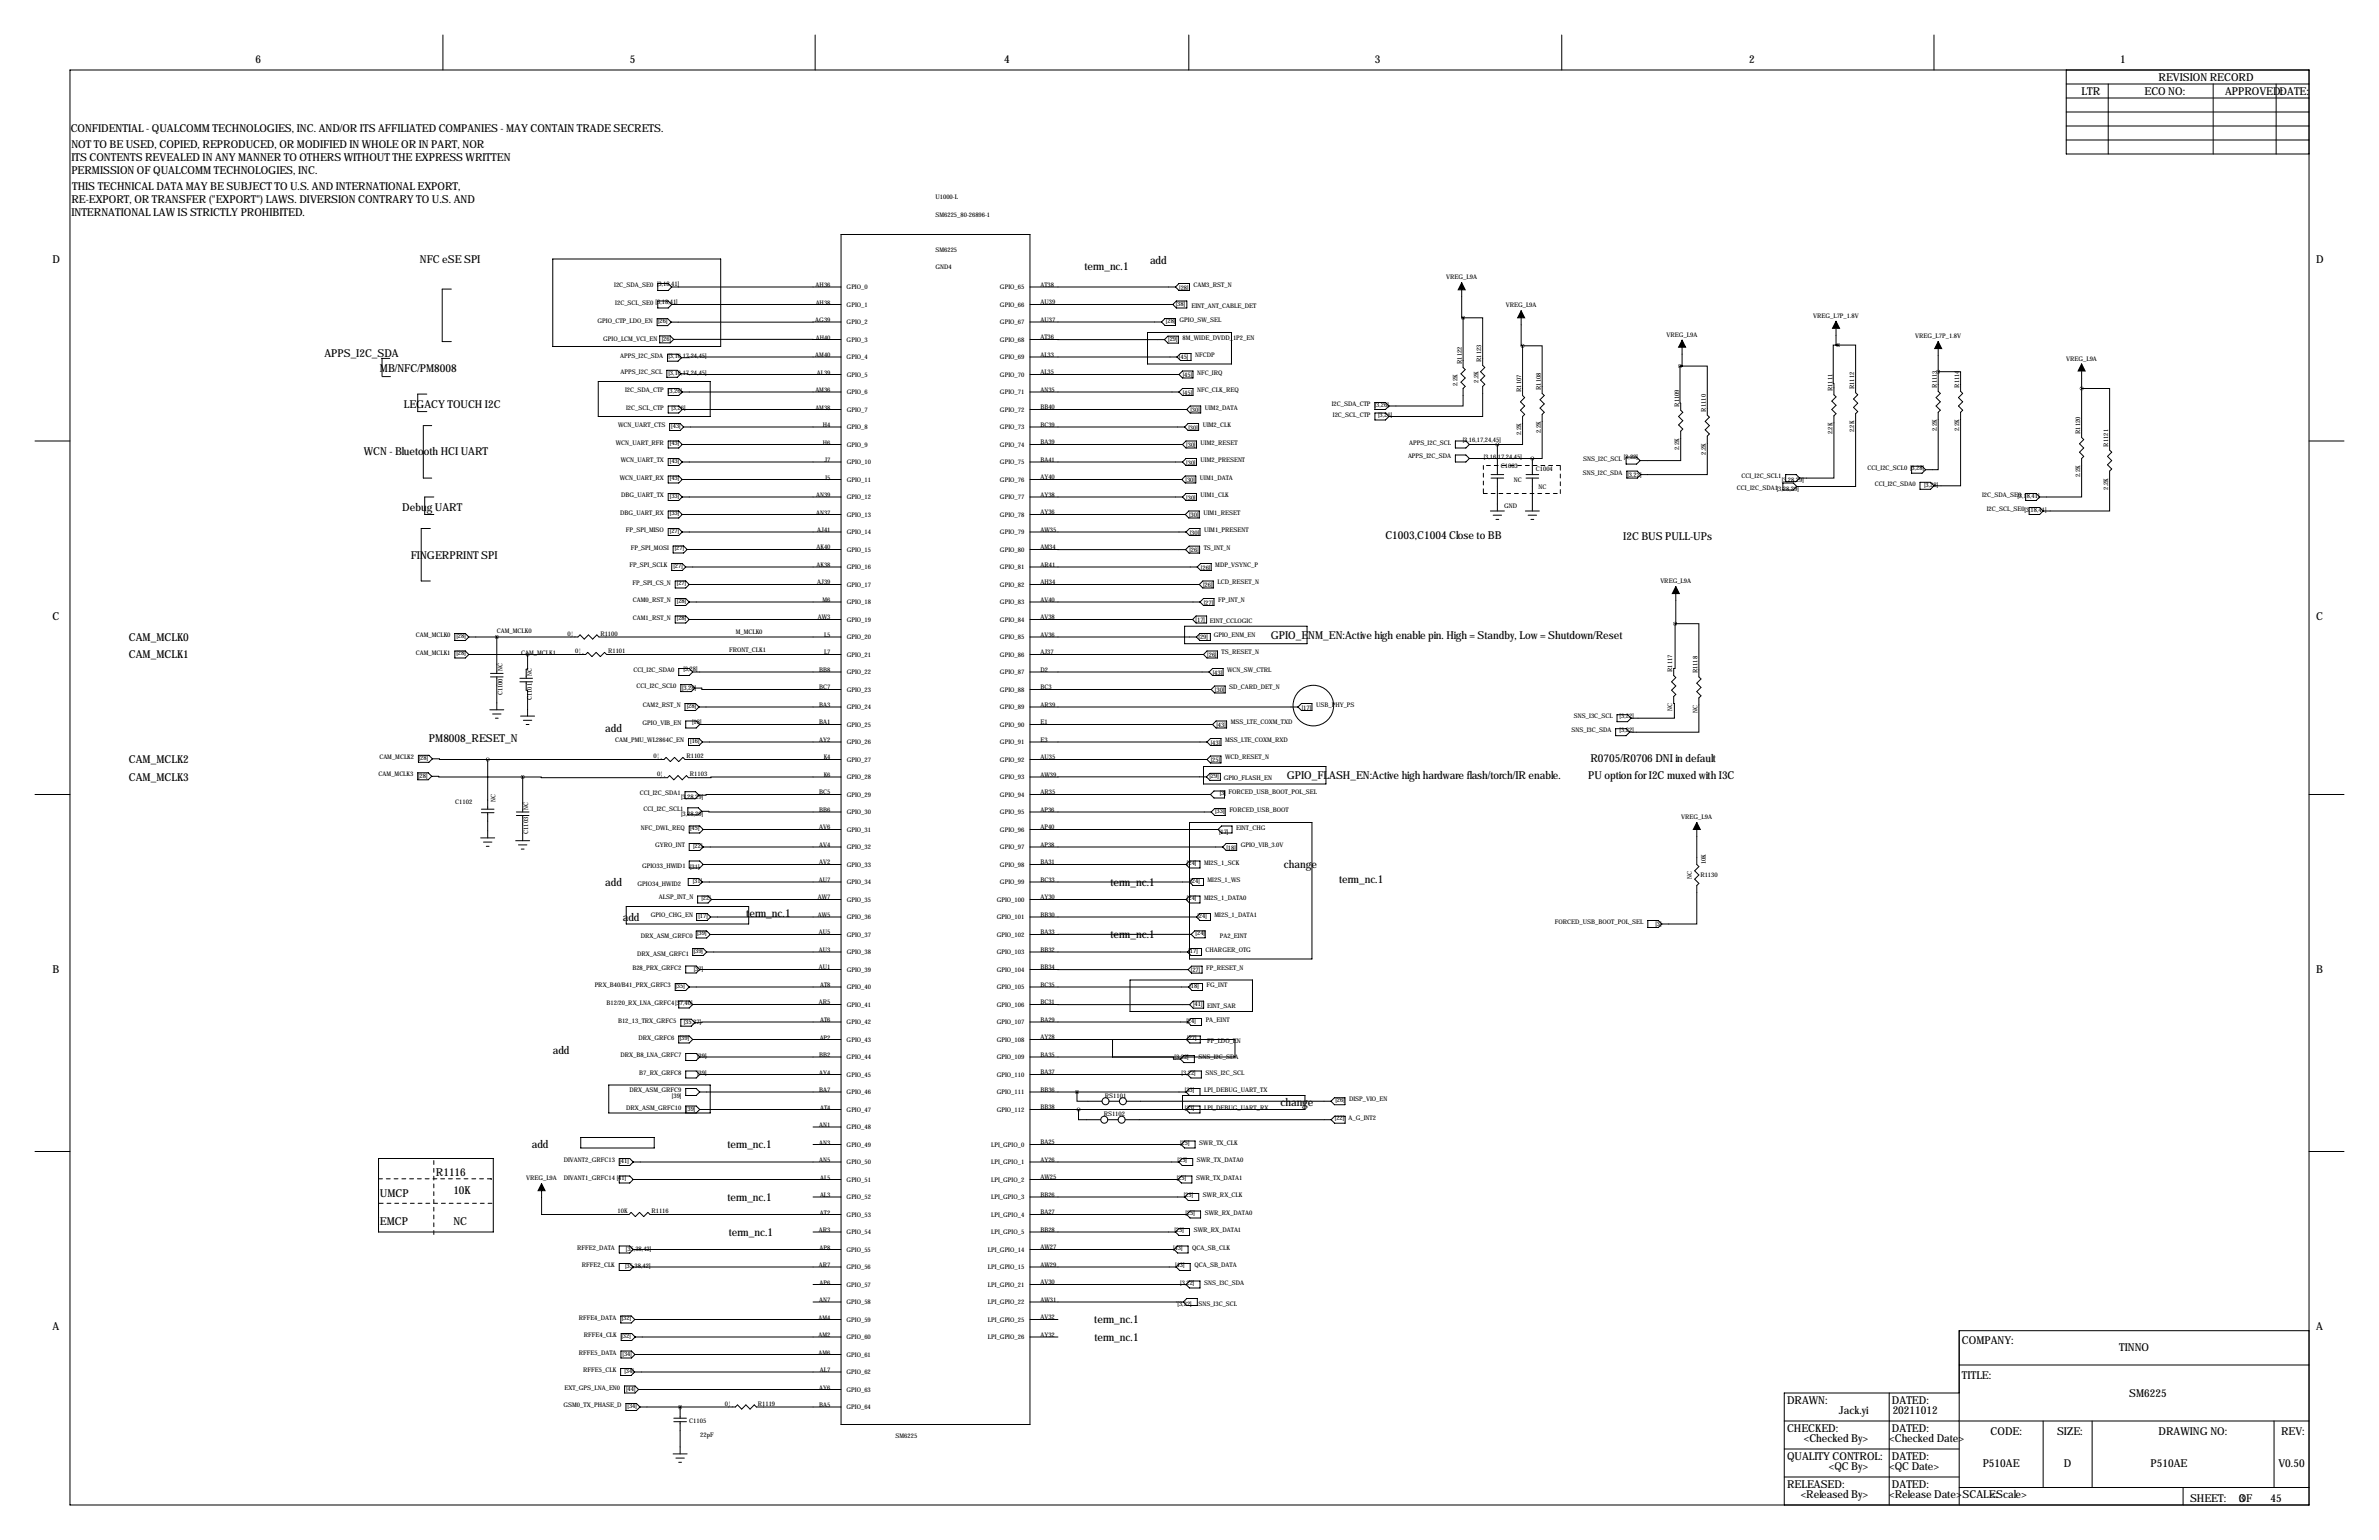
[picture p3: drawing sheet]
<svg xmlns="http://www.w3.org/2000/svg" width="864mm" height="559mm" viewBox="0 0 864 559" stroke-linecap="round" stroke-linejoin="round" font-family="sans-serif">
<defs><g id="words">
<g font-size="4">
<text x="92.7" y="22.9">6</text>
<text x="228.6" y="22.9">5</text>
<text x="364.5" y="22.9">4</text>
<text x="499.1" y="22.9">3</text>
<text x="635" y="22.9">2</text>
<text x="769.6" y="22.9">1</text>
<text x="783.6" y="29.2">REVISION RECORD</text>
<text x="755.6" y="34.3">LTR</text>
<text x="778.5" y="34.3">ECO NO:</text>
<text x="807.7" y="34.3">APPROVED:DATE:</text>
<text x="25.7" y="47.8">CONFIDENTIAL - QUALCOMM TECHNOLOGIES, INC. AND/OR ITS AFFILIATED COMPANIES - MAY CONTAIN TRADE SECRETS.</text>
<text x="25.9" y="53.8">NOT TO BE USED, COPIED, REPRODUCED, OR MODIFIED IN W</text>
<text x="134.8" y="53.8">HOLE OR IN PART, NOR</text>
<text x="25.9" y="58.4">ITS CONTENTS REVEALED IN ANY MANNER TO OTHERS W</text>
<text x="128.2" y="58.4">ITHOUT THE EXPRESS W</text>
<text x="172.4" y="58.4">RITTEN</text>
<text x="25.9" y="63">PERMISSION OF QUALCOMM TECHNOLOGIES, INC.</text>
<text x="26.2" y="69.1">THIS TECHNICAL DATA MAY BE SUBJECT TO U.S. AND INTERNATIONAL EXPORT,</text>
<text x="25.9" y="73.7">RE-EXPORT, OR TRANSFER (&quot;EXPORT&quot;) LAW</text>
<text x="104.4" y="73.7">S. DIVERSION CONTRARY TO U.S. AND</text>
<text x="25.9" y="78.2">INTERNATIONAL LAWIS STRICTLY PROHIBITED.</text>
<text x="19" y="95.3">D</text>
<text x="152.4" y="95.2">NFC eSE SPI</text>
<text x="417.5" y="95.9">add</text>
<text x="840.7" y="95.3">D</text>
<text x="393.6" y="97.9">term_nc.1</text>
<text x="117.8" y="129.6">APPS_I2C_SDA</text>
<text x="137.9" y="135.1">MB/NFC/PM8008</text>
<text x="146.6" y="148.1">LEGACY TOUCH I2C</text>
<text x="132.1" y="165.1">W</text>
<text x="135.5" y="165.1">CN - Bluetooth HCI UART</text>
<text x="146" y="185.4">Debug UART</text>
<text x="502.9" y="195.6">C1003,C1004 Close to BB</text>
<text x="589.3" y="195.8">I2C BUS PULL-UPs</text>
<text x="149.1" y="202.7">FINGERPRINT SPI</text>
<text x="19" y="224.8">C</text>
<text x="840.7" y="224.8">C</text>
<text x="46.8" y="232.5">CAM_MCLK0</text>
<text x="461.3" y="231.9">GPIO_ENM_EN:Active high enable pin. High = Standby, Low = Shutdown/Reset</text>
<text x="46.8" y="238.8">CAM_MCLK1</text>
<text x="155.7" y="269.3">PM8008_RESET_N</text>
<text x="219.7" y="265.4">add</text>
<text x="46.8" y="276.9">CAM_MCLK2</text>
<text x="577.3" y="276.4">R0705/R0706 DNI in default</text>
<text x="46.8" y="283.3">CAM_MCLK3</text>
<text x="467.1" y="282.7">GPIO_FLASH_EN:Active high hardware flash/torch/IR enable.</text>
<text x="576.6" y="282.7">PU option for I2C muxed with I3C</text>
<text x="466.1" y="315">change</text>
<text x="219.7" y="321.3">add</text>
<text x="403.1" y="321.4">term_nc.1</text>
<text x="486.1" y="320.2">term_nc.1</text>
<text x="226" y="334">add</text>
<text x="270.9" y="332.8">term_nc.1</text>
<text x="403.1" y="340.4">term_nc.1</text>
<text x="19" y="353.1">B</text>
<text x="840.7" y="353.1">B</text>
<text x="200.6" y="382.3">add</text>
<text x="464.8" y="401.3">change</text>
<text x="193" y="416.6">add</text>
<text x="264" y="416.6">term_nc.1</text>
<text x="158.2" y="426.7">R1116</text>
<text x="137.9" y="434.3">UMCP</text>
<text x="164.6" y="433.1">10K</text>
<text x="264" y="435.7">term_nc.1</text>
<text x="137.9" y="444.5">EMCP</text>
<text x="164.6" y="444.5">NC</text>
<text x="264.6" y="448.4">term_nc.1</text>
<text x="19" y="482.6">A</text>
<text x="397.3" y="480.1">term_nc.1</text>
<text x="840.7" y="482.6">A</text>
<text x="397.3" y="486.5">term_nc.1</text>
<text x="712.2" y="487.7">COMPANY:</text>
<text x="769.2" y="490.3">TINNO</text>
<text x="712.2" y="500.4">TITLE:</text>
<text x="648.7" y="509.3">DRAW</text>
<text x="660.1" y="509.3">N:</text>
<text x="686.8" y="509.3">DATED:</text>
<text x="773" y="506.8">SM6225</text>
<text x="667.5" y="513.1">Jack.yi</text>
<text x="687.1" y="513.1">20211012</text>
<text x="648.7" y="519.4">CHECKED:</text>
<text x="686.8" y="519.4">DATED:</text>
<text x="722.6" y="520.7">CODE:</text>
<text x="746.8" y="520.7">SIZE:</text>
<text x="783.6" y="520.7">DRAW</text>
<text x="794.9" y="520.7">ING NO:</text>
<text x="828" y="520.7">REV:</text>
<text x="654.8" y="523.3">&lt;Checked By&gt;</text>
<text x="685.8" y="523.3">&lt;Checked Date&gt;</text>
<text x="648.7" y="529.6">QUALITY CONTROL:</text>
<text x="663.9" y="533.5">&lt;QC By&gt;</text>
<text x="685.8" y="533.5">&lt;QC Date&gt;</text>
<text x="686.8" y="529.6">DATED:</text>
<text x="719.7" y="532.2">P510AE</text>
<text x="749.2" y="532.2">D</text>
<text x="780.7" y="532.2">P510AE</text>
<text x="827.1" y="532.2">V0.50</text>
<text x="648.7" y="539.8">RELEASED:</text>
<text x="686.8" y="539.8">DATED:</text>
<text x="653.7" y="543.6">&lt;Released By&gt;</text>
<text x="685.8" y="543.6">&lt;Release Date&gt;SCALE:</text>
<text x="722.6" y="543.6">&lt;Scale&gt;</text>
<text x="795" y="544.8">SHEET:</text>
<text x="812.7" y="544.8">OF</text>
<text x="812.8" y="544.9">3</text>
<text x="824.2" y="544.9">45</text>
</g>
<g font-size="2.3">
<text x="339.6" y="72.4">U1000-L</text>
<text x="339.6" y="78.7">SM6225_80-26896-1</text>
<text x="339.6" y="91.4">SM6225</text>
<text x="339.6" y="97.8">GND4</text>
<text x="525" y="101.4">VREG_L9A</text>
<text x="223" y="104.1">I2C_SDA_SE0 [3,18,41]</text>
<text x="296.1" y="104.1">AH36</text>
<text x="307.3" y="104.9">GPIO_0</text>
<text x="363" y="104.9">GPIO_65</text>
<text x="377.7" y="104.1">AT38</text>
<text x="428.1" y="105.2">[28]</text>
<text x="433.3" y="104.1">CAM3_RST_N</text>
<text x="223.4" y="110.5">I2C_SCL_SE0[3,18,41]</text>
<text x="296.1" y="110.5">AH38</text>
<text x="307.3" y="111.3">GPIO_1</text>
<text x="363" y="111.3">GPIO_66</text>
<text x="377.7" y="110.5">AU39</text>
<text x="426.8" y="111.1">[38]</text>
<text x="432.5" y="111.9">EINT_ANT_CABLE_DET</text>
<text x="546.6" y="111.5">VREG_L9A</text>
<text x="216.9" y="117.2">GPIO_CTP_LDO_EN</text>
<text x="238.9" y="117.2">[26]</text>
<text x="296" y="116.8">AG39</text>
<text x="307.3" y="117.6">GPIO_2</text>
<text x="363" y="117.6">GPIO_67</text>
<text x="377.7" y="116.8">AU37</text>
<text x="423.3" y="117.1">[28]</text>
<text x="428.2" y="116.8">GPIO_SW</text>
<text x="438.1" y="116.8">_SEL</text>
<text x="658.2" y="115.3">VREG_L7P_1.8V</text>
<text x="219" y="123.7">GPIO_LCM_VCI_EN</text>
<text x="240.2" y="123.8">[26]</text>
<text x="296.1" y="123.2">AH40</text>
<text x="307.3" y="124">GPIO_3</text>
<text x="363" y="124">GPIO_68</text>
<text x="377.7" y="123.2">AT36</text>
<text x="424.1" y="123.7">[29]</text>
<text x="429.3" y="123.2">8M_W</text>
<text x="435.3" y="123.2">IDE_DVDD_1P2_EN</text>
<text x="605" y="122.2">VREG_L9A</text>
<text x="695.3" y="122.7">VREG_L7P_1.8V</text>
<text x="225.1" y="129.8">APPS_I2C_SDA</text>
<text x="242.7" y="129.8">[3,16,17,24,45]</text>
<text x="296" y="129.5">AM40</text>
<text x="307.3" y="130.3">GPIO_4</text>
<text x="363" y="130.3">GPIO_69</text>
<text x="377.7" y="129.5">AL33</text>
<text x="428" y="130.4">[45]</text>
<text x="433.8" y="129.5">NFCDP</text>
<text x="537.7" y="131.3" transform="rotate(-90 537.7 131.3)">R1123</text>
<text x="750" y="130.8">VREG_L9A</text>
<text x="225.2" y="135.6">APPS_I2C_SCL</text>
<text x="242.7" y="136.2">[3,16,17,24,45]</text>
<text x="296.5" y="135.9">AL39</text>
<text x="307.4" y="136.7">GPIO_5</text>
<text x="363" y="136.7">GPIO_70</text>
<text x="377.7" y="135.9">AL35</text>
<text x="429.4" y="136.9">[45]</text>
<text x="434.6" y="135.9">NFC_IRQ</text>
<text x="530.6" y="132.1" transform="rotate(-90 530.6 132.1)">R1122</text>
<text x="226.9" y="142.3">I2C_SDA_CTP [3,26]</text>
<text x="296" y="142.2">AM36</text>
<text x="307.4" y="143">GPIO_6</text>
<text x="363" y="143">GPIO_71</text>
<text x="377.7" y="142.2">AN35</text>
<text x="429.4" y="143.3">[45]</text>
<text x="434.6" y="142.2">NFC_CLK_REQ</text>
<text x="529.1" y="140.1" transform="rotate(-90 529.1 140.1)">2.2K</text>
<text x="536.7" y="138.8" transform="rotate(-90 536.7 138.8)">2.2K</text>
<text x="552.2" y="142.2" transform="rotate(-90 552.2 142.2)">R1107</text>
<text x="559.3" y="141.5" transform="rotate(-90 559.3 141.5)">R1108</text>
<text x="665.2" y="142" transform="rotate(-90 665.2 142)">R1111</text>
<text x="673.1" y="141.2" transform="rotate(-90 673.1 141.2)">R1112</text>
<text x="703.1" y="140.7" transform="rotate(-90 703.1 140.7)">R1113</text>
<text x="711.2" y="140.7" transform="rotate(-90 711.2 140.7)">R1114</text>
<text x="227.3" y="148.6">I2C_SCL_CTP</text>
<text x="243.7" y="148.9">[3,26]</text>
<text x="296" y="148.6">AM38</text>
<text x="307.4" y="149.4">GPIO_7</text>
<text x="363" y="149.4">GPIO_72</text>
<text x="377.7" y="148.6">BB40</text>
<text x="432.2" y="149.6">[30]</text>
<text x="437.4" y="148.6">UIM2_DATA</text>
<text x="483.5" y="147.3">I2C_SDA_CTP [3,26]</text>
<text x="609.6" y="147.6" transform="rotate(-90 609.6 147.6)">R1109</text>
<text x="619.3" y="149.4" transform="rotate(-90 619.3 149.4)">R1110</text>
<text x="224.4" y="154.9">W</text>
<text x="226.4" y="154.9">CN_UART_CTS</text>
<text x="243.7" y="155.2">[43]</text>
<text x="298.7" y="154.9">H4</text>
<text x="307.4" y="155.7">GPIO_8</text>
<text x="363" y="155.7">GPIO_73</text>
<text x="377.7" y="154.9">BC39</text>
<text x="431.4" y="156">[30]</text>
<text x="436.6" y="154.9">UIM2_CLK</text>
<text x="483.8" y="151.1">I2C_SCL_CTP</text>
<text x="500.3" y="151.4">[3,26]</text>
<text x="223.5" y="161.3">W</text>
<text x="225.5" y="161.3">CN_UART_RFR</text>
<text x="243.2" y="161.6">[43]</text>
<text x="298.7" y="161.3">H6</text>
<text x="377.7" y="161.3">BA39</text>
<text x="435.8" y="161.3">UIM2_RESET</text>
<text x="511.5" y="161.3">APPS_I2C_SCL</text>
<text x="531" y="160.3">[3,16,17,24,45]</text>
<text x="552.2" y="157.9" transform="rotate(-90 552.2 157.9)">2.2K</text>
<text x="559.3" y="157.1" transform="rotate(-90 559.3 157.1)">2.2K</text>
<text x="665.2" y="157.6" transform="rotate(-90 665.2 157.6)">2.2K</text>
<text x="673.1" y="156.9" transform="rotate(-90 673.1 156.9)">2.2K</text>
<text x="703.1" y="156.4" transform="rotate(-90 703.1 156.4)">2.2K</text>
<text x="711.2" y="156.4" transform="rotate(-90 711.2 156.4)">2.2K</text>
<text x="755.1" y="157.5" transform="rotate(-90 755.1 157.5)">R1120</text>
<text x="225.3" y="167.6">W</text>
<text x="227.3" y="167.6">CN_UART_TX</text>
<text x="243.2" y="167.9">[43]</text>
<text x="299.3" y="167.6">J7</text>
<text x="307.4" y="162.1">GPIO_9</text>
<text x="363" y="162.1">GPIO_74</text>
<text x="377.7" y="167.6">BA41</text>
<text x="430.6" y="162.3">[30]</text>
<text x="435.8" y="167.6">UIM2_PRESENT</text>
<text x="511.1" y="166.4">APPS_I2C_SDA</text>
<text x="538.6" y="166.6">[3,16,17,24,45]</text>
<text x="574.7" y="167.1">SNS_I2C_SCL[3,22]</text>
<text x="609.6" y="163.2" transform="rotate(-90 609.6 163.2)">2.2K</text>
<text x="619.3" y="165" transform="rotate(-90 619.3 165)">2.2K</text>
<text x="765.3" y="162.1" transform="rotate(-90 765.3 162.1)">R1121</text>
<text x="225" y="174">W</text>
<text x="226.9" y="174">CN_UART_RX</text>
<text x="299.3" y="174">J5</text>
<text x="307.4" y="168.4">GPIO_10</text>
<text x="363" y="168.4">GPIO_75</text>
<text x="377.7" y="174">AY40</text>
<text x="430.6" y="168.7">[30]</text>
<text x="435.6" y="174">UIM1_DATA</text>
<text x="544.8" y="169.7">C1003</text>
<text x="557.5" y="170.9">C1004</text>
<text x="574.5" y="172.2">SNS_I2C_SDA</text>
<text x="590.7" y="173">[3,22]</text>
<text x="632.2" y="173.5">CCI_I2C_SCL1</text>
<text x="677.9" y="170.4">CCI_I2C_SCL0[3,28]</text>
<text x="755.1" y="173.1" transform="rotate(-90 755.1 173.1)">2.2K</text>
<text x="243.2" y="174.3">[43]</text>
<text x="307.4" y="174.8">GPIO_11</text>
<text x="363" y="174.8">GPIO_76</text>
<text x="430.4" y="175">[30]</text>
<text x="549.6" y="174.8">NC</text>
<text x="558.4" y="177.3">NC</text>
<text x="630.5" y="177.8">CCI_I2C_SDA1[3,28,29]</text>
<text x="646.8" y="175">[3,28,29]</text>
<text x="680.6" y="176.3">CCI_I2C_SDA0</text>
<text x="698.4" y="176.8">[3,28]</text>
<text x="765.3" y="177.7" transform="rotate(-90 765.3 177.7)">2.2K</text>
<text x="225.5" y="180.3">DBG_UART_TX</text>
<text x="243.2" y="180.6">[33]</text>
<text x="296.2" y="180.3">AN39</text>
<text x="307.4" y="181.1">GPIO_12</text>
<text x="363" y="181.1">GPIO_77</text>
<text x="377.7" y="180.3">AY38</text>
<text x="430.6" y="181.4">[30]</text>
<text x="435.8" y="180.3">UIM1_CLK</text>
<text x="546.1" y="184.2">GND</text>
<text x="719.5" y="180.4">I2C_SDA_SE0</text>
<text x="721.2" y="185.4">I2C_SCL_SE0[3,18,41]</text>
<text x="732.3" y="180.6">[3,18,41]</text>
<text x="225.1" y="186.7">DBG_UART_RX</text>
<text x="243.2" y="187">[33]</text>
<text x="296.2" y="186.7">AN37</text>
<text x="307.4" y="187.5">GPIO_13</text>
<text x="363" y="187.5">GPIO_78</text>
<text x="377.7" y="186.7">AY36</text>
<text x="431.6" y="187.7">[30]</text>
<text x="436.9" y="186.7">UIM1_RESET</text>
<text x="227.2" y="193">FP_SPI_MISO</text>
<text x="243.2" y="193.3">[27]</text>
<text x="296.6" y="193">AJ41</text>
<text x="307.4" y="193.8">GPIO_14</text>
<text x="363" y="193.8">GPIO_79</text>
<text x="377.7" y="193">AW</text>
<text x="381.1" y="193">35</text>
<text x="431.9" y="194.1">[30]</text>
<text x="437.1" y="193">UIM1_PRESENT</text>
<text x="229" y="199.4">FP_SPI_MOSI</text>
<text x="245" y="199.7">[27]</text>
<text x="296.4" y="199.4">AK40</text>
<text x="307.4" y="200.2">GPIO_15</text>
<text x="363" y="200.2">GPIO_80</text>
<text x="377.7" y="199.4">AM34</text>
<text x="431.7" y="200.5">[26]</text>
<text x="437" y="199.4">TS_INT_N</text>
<text x="228.5" y="205.7">FP_SPI_SCLK</text>
<text x="244.5" y="206">[27]</text>
<text x="296.4" y="205.7">AK38</text>
<text x="307.4" y="206.5">GPIO_16</text>
<text x="363" y="206.5">GPIO_81</text>
<text x="377.7" y="205.7">AR41</text>
<text x="436" y="206.8">[26]</text>
<text x="441.2" y="205.7">MDP_VSYNC_P</text>
<text x="229.6" y="212.1">FP_SPI_CS_N</text>
<text x="245.7" y="212.4">[27]</text>
<text x="296.6" y="212.1">AJ39</text>
<text x="307.4" y="212.9">GPIO_17</text>
<text x="363" y="212.9">GPIO_82</text>
<text x="377.7" y="212.1">AH34</text>
<text x="436.7" y="213.1">[26]</text>
<text x="441.9" y="212.1">LCD_RESET_N</text>
<text x="602.7" y="211.6">VREG_L9A</text>
<text x="229.7" y="218.4">CAM0_RST_N</text>
<text x="245.7" y="218.7">[28]</text>
<text x="298.6" y="218.4">M6</text>
<text x="307.4" y="219.2">GPIO_18</text>
<text x="363" y="219.2">GPIO_83</text>
<text x="377.7" y="218.4">AV40</text>
<text x="437" y="219.5">[27]</text>
<text x="442.2" y="218.4">FP_INT_N</text>
<text x="229.7" y="224.8">CAM1_RST_N</text>
<text x="245.7" y="225.1">[28]</text>
<text x="296.9" y="224.8">AW</text>
<text x="300.3" y="224.8">3</text>
<text x="307.4" y="225.6">GPIO_19</text>
<text x="363" y="225.6">GPIO_84</text>
<text x="377.7" y="224.8">AV38</text>
<text x="434" y="225.5">[17]</text>
<text x="439.2" y="226.1">EINT_CCLOGIC</text>
<text x="150.9" y="231.1">CAM_MCLK0</text>
<text x="165.7" y="231.4">[28]</text>
<text x="180.3" y="229.9">CAM_MCLK0</text>
<text x="206" y="230.6">0¦¸</text>
<text x="217.9" y="230.6">R1100</text>
<text x="267.1" y="230.1">M_MCLK0</text>
<text x="299.1" y="231.1">L5</text>
<text x="307.4" y="231.9">GPIO_20</text>
<text x="363" y="231.9">GPIO_85</text>
<text x="377.7" y="231.1">AV36</text>
<text x="435.1" y="231.9">[29]</text>
<text x="440.6" y="231.1">GPIO_ENM_EN</text>
<text x="150.9" y="237.5">CAM_MCLK1</text>
<text x="165.7" y="237.8">[28]</text>
<text x="189.2" y="237.5">CAM_MCLK1</text>
<text x="208.8" y="237">0¦¸</text>
<text x="220.7" y="237">R1101</text>
<text x="264.7" y="236.5">FRONT_CLK1</text>
<text x="299.1" y="237.5">L7</text>
<text x="307.4" y="238.3">GPIO_21</text>
<text x="363" y="238.3">GPIO_86</text>
<text x="377.7" y="237.5">AJ37</text>
<text x="438.3" y="238.5">[26]</text>
<text x="443.5" y="237.5">TS_RESET_N</text>
<text x="182.4" y="243.6" transform="rotate(-90 182.4 243.6)">NC</text>
<text x="193" y="245.4" transform="rotate(-90 193 245.4)">NC</text>
<text x="230" y="243.8">CCI_I2C_SDA0</text>
<text x="248.1" y="243.6">[3,28]</text>
<text x="297.4" y="243.8">BB8</text>
<text x="307.4" y="244.6">GPIO_22</text>
<text x="363" y="244.6">GPIO_87</text>
<text x="377.7" y="243.8">D2</text>
<text x="440.3" y="244.9">[43]</text>
<text x="445.5" y="243.8">W</text>
<text x="447.5" y="243.8">CN_SW</text>
<text x="455" y="243.8">_CTRL</text>
<text x="607.1" y="243.8" transform="rotate(-90 607.1 243.8)">R1117</text>
<text x="616.2" y="244.3" transform="rotate(-90 616.2 244.3)">R1118</text>
<text x="231.1" y="249.7">CCI_I2C_SCL0</text>
<text x="247.6" y="250.5">[3,28]</text>
<text x="297.4" y="250.2">BC7</text>
<text x="307.4" y="251">GPIO_23</text>
<text x="363" y="251">GPIO_88</text>
<text x="377.7" y="250.2">BC3</text>
<text x="441.1" y="251.2">[30]</text>
<text x="446.3" y="250.2">SD_CARD_DET_N</text>
<text x="182.4" y="252.3" transform="rotate(-90 182.4 252.3)">C1100</text>
<text x="193" y="254.1" transform="rotate(-90 193 254.1)">C1101</text>
<text x="233.3" y="256.5">CAM2_RST_N</text>
<text x="249.3" y="256.8">[28]</text>
<text x="297.4" y="256.5">BA3</text>
<text x="307.4" y="257.3">GPIO_24</text>
<text x="363" y="257.3">GPIO_89</text>
<text x="377.7" y="256.5">AR39</text>
<text x="472.5" y="257.6">[17]</text>
<text x="477.8" y="256.5">USB_PHY_PS</text>
<text x="233.3" y="262.9">GPIO_VIB_EN</text>
<text x="251.3" y="262.5">[18]</text>
<text x="297.4" y="262.9">BA1</text>
<text x="307.4" y="263.7">GPIO_25</text>
<text x="363" y="263.7">GPIO_90</text>
<text x="377.7" y="262.9">E1</text>
<text x="441.6" y="263.9">[43]</text>
<text x="446.8" y="262.9">MSS_LTE_COXM_TXD</text>
<text x="571.4" y="260.6">SNS_I3C_SCL</text>
<text x="587.9" y="260.6">[3,22]</text>
<text x="607.1" y="258.2" transform="rotate(-90 607.1 258.2)">NC</text>
<text x="616.2" y="258.7" transform="rotate(-90 616.2 258.7)">NC</text>
<text x="223.4" y="269.2">CAM_PMU_W</text>
<text x="236.9" y="269.2">L2864C_EN</text>
<text x="250.6" y="269.5">[16]</text>
<text x="297.4" y="269.2">AY2</text>
<text x="377.7" y="269.2">E3</text>
<text x="444.7" y="269.2">MSS_LTE_COXM_RXD</text>
<text x="570.5" y="265.7">SNS_I3C_SDA</text>
<text x="587.9" y="265.7">[3,22]</text>
<text x="137.7" y="275.3">CAM_MCLK2</text>
<text x="152" y="275.9">[28]</text>
<text x="237.2" y="275.1">0¦¸</text>
<text x="249.2" y="275.1">R1102</text>
<text x="299" y="275.6">K4</text>
<text x="307.4" y="270">GPIO_26</text>
<text x="363" y="270">GPIO_91</text>
<text x="377.7" y="275.6">AU35</text>
<text x="439.5" y="270.3">[43]</text>
<text x="444.7" y="275.6">W</text>
<text x="446.7" y="275.6">CD_RESET_N</text>
<text x="137.5" y="281.7">CAM_MCLK3</text>
<text x="238.5" y="281.7">0¦¸</text>
<text x="250.4" y="281.7">R1103</text>
<text x="299" y="281.9">K6</text>
<text x="307.4" y="276.4">GPIO_27</text>
<text x="363" y="276.4">GPIO_92</text>
<text x="377.7" y="281.9">AW</text>
<text x="381.1" y="281.9">39</text>
<text x="439.5" y="276.6">[25]</text>
<text x="151.8" y="282.2">[28]</text>
<text x="307.4" y="282.7">GPIO_28</text>
<text x="363" y="282.7">GPIO_93</text>
<text x="439" y="282.5">[29]</text>
<text x="444.3" y="283.2">GPIO_FLASH_EN</text>
<text x="165.3" y="291.6">C1102</text>
<text x="179.8" y="290.8" transform="rotate(-90 179.8 290.8)">NC</text>
<text x="191.8" y="293.9" transform="rotate(-90 191.8 293.9)">NC</text>
<text x="232.2" y="288.5">CCI_I2C_SDA1</text>
<text x="247.2" y="289.8">[3,28,29]</text>
<text x="297.4" y="288.3">BC5</text>
<text x="307.4" y="289.1">GPIO_29</text>
<text x="363" y="289.1">GPIO_94</text>
<text x="377.7" y="288.3">AR35</text>
<text x="442.8" y="288.6">[3]</text>
<text x="446" y="288.3">FORCED_USB_BOOT_POL_SEL</text>
<text x="233.7" y="294.4">CCI_I2C_SCL1</text>
<text x="247.2" y="296.2">[3,28,29]</text>
<text x="297.4" y="294.6">BB6</text>
<text x="307.4" y="295.4">GPIO_30</text>
<text x="363" y="295.4">GPIO_95</text>
<text x="377.7" y="294.6">AP36</text>
<text x="441.1" y="294.9">[33]</text>
<text x="446.3" y="294.6">FORCED_USB_BOOT</text>
<text x="610.3" y="297.2">VREG_L9A</text>
<text x="191.8" y="302.6" transform="rotate(-90 191.8 302.6)">C1103</text>
<text x="232.7" y="301">NFC_DW</text>
<text x="241.6" y="301">L_REQ</text>
<text x="250.5" y="301.3">[45]</text>
<text x="297.4" y="301">AV6</text>
<text x="307.4" y="301.8">GPIO_31</text>
<text x="363" y="301.8">GPIO_96</text>
<text x="377.7" y="301">AP40</text>
<text x="442.5" y="302.5">[17]</text>
<text x="448.7" y="301">EINT_CHG</text>
<text x="237.8" y="307.3">GYRO_INT</text>
<text x="251.6" y="307.6">[22]</text>
<text x="297.4" y="307.3">AV4</text>
<text x="307.4" y="308.1">GPIO_32</text>
<text x="363" y="308.1">GPIO_97</text>
<text x="377.7" y="307.3">AP38</text>
<text x="445.2" y="308.4">[18]</text>
<text x="450.4" y="307.3">GPIO_VIB_3.0V</text>
<text x="233.1" y="315">GPIO33_HW</text>
<text x="245.5" y="315">ID1 [31]</text>
<text x="297.4" y="313.7">AV2</text>
<text x="307.4" y="314.5">GPIO_33</text>
<text x="363" y="314.5">GPIO_98</text>
<text x="377.7" y="313.7">BA31</text>
<text x="430.9" y="314">[24]</text>
<text x="437.1" y="313.7">MI2S_1_SCK</text>
<text x="619.3" y="313.6" transform="rotate(-90 619.3 313.6)">10K</text>
<text x="231.4" y="321.3">GPIO34_HW</text>
<text x="243.8" y="321.3">ID2</text>
<text x="251.5" y="320.3">[31]</text>
<text x="297.3" y="320">AU7</text>
<text x="307.4" y="320.8">GPIO_34</text>
<text x="363" y="320.8">GPIO_99</text>
<text x="377.7" y="320">BC33</text>
<text x="432.2" y="320.3">[24]</text>
<text x="438.4" y="320.1">MI2S_1_W</text>
<text x="448.9" y="320.1">S</text>
<text x="614.2" y="319" transform="rotate(-90 614.2 319)">NC</text>
<text x="617.2" y="318.3">R1130</text>
<text x="239.2" y="326.4">ALSP_INT_N</text>
<text x="254.6" y="326.7">[22]</text>
<text x="296.9" y="326.4">AW</text>
<text x="300.3" y="326.4">7</text>
<text x="307.4" y="327.2">GPIO_35</text>
<text x="361.8" y="327.2">GPIO_100</text>
<text x="377.7" y="326.4">AY30</text>
<text x="430.9" y="326.7">[24]</text>
<text x="437.1" y="326.4">MI2S_1_DATA0</text>
<text x="236.3" y="332.7">GPIO_CHG_EN</text>
<text x="253.5" y="333.3">[17]</text>
<text x="296.9" y="332.7">AW</text>
<text x="300.3" y="332.7">5</text>
<text x="307.4" y="333.5">GPIO_36</text>
<text x="361.8" y="333.5">GPIO_101</text>
<text x="377.7" y="332.7">BB30</text>
<text x="434.7" y="333">[24]</text>
<text x="440.9" y="332.8">MI2S_1_DATA1</text>
<text x="564.5" y="335.3">FORCED_USB_BOOT_POL_SEL</text>
<text x="232.6" y="340.4">DRX_ASM_GRFC0</text>
<text x="253.1" y="339.4">[39]</text>
<text x="297.3" y="339.1">AU5</text>
<text x="307.4" y="339.9">GPIO_37</text>
<text x="361.8" y="339.9">GPIO_102</text>
<text x="377.7" y="339.1">BA33</text>
<text x="434" y="339.3">[24]</text>
<text x="442.8" y="340.3">PA2_EINT</text>
<text x="601" y="336.1">[3]</text>
<text x="231.3" y="346.7">DRX_ASM_GRFC1</text>
<text x="251.8" y="345.7">[39]</text>
<text x="297.3" y="345.4">AU3</text>
<text x="307.4" y="346.2">GPIO_38</text>
<text x="361.8" y="346.2">GPIO_103</text>
<text x="377.7" y="345.4">BB32</text>
<text x="431.4" y="345.7">[17]</text>
<text x="437.7" y="345.4">CHARGER_OTG</text>
<text x="229.6" y="351.8">B28_PRX_GRFC2</text>
<text x="251.9" y="352.3">[37]</text>
<text x="297.3" y="351.8">AU1</text>
<text x="307.4" y="352.6">GPIO_39</text>
<text x="361.8" y="352.6">GPIO_104</text>
<text x="377.7" y="351.8">BB34</text>
<text x="432.3" y="352.6">[27]</text>
<text x="437.9" y="351.8">FP_RESET_N</text>
<text x="215.9" y="358.1">PRX_B40/B41_PRX_GRFC3</text>
<text x="245.2" y="358.7">[35]</text>
<text x="297.7" y="358.1">AT8</text>
<text x="307.3" y="358.9">GPIO_40</text>
<text x="361.8" y="358.9">GPIO_105</text>
<text x="377.7" y="358.1">BC35</text>
<text x="431.8" y="358.4">[18]</text>
<text x="438" y="358.1">FG_INT</text>
<text x="220.2" y="364.5">B12/20_RX_LNA_GRFC4[37,40]</text>
<text x="297.3" y="364.5">AR5</text>
<text x="307.3" y="365.3">GPIO_41</text>
<text x="361.8" y="365.3">GPIO_106</text>
<text x="377.7" y="364.5">BC31</text>
<text x="433.1" y="365.1">[41]</text>
<text x="438.2" y="365.8">EINT_SAR</text>
<text x="224.4" y="371.1">B12_13_TRX_GRFC5</text>
<text x="248.2" y="371.4">[35,37]</text>
<text x="297.7" y="370.8">AT6</text>
<text x="307.3" y="371.6">GPIO_42</text>
<text x="361.8" y="371.6">GPIO_107</text>
<text x="377.7" y="370.8">BA29</text>
<text x="430.7" y="371.1">[24]</text>
<text x="437.7" y="370.8">PA_EINT</text>
<text x="231.8" y="377.2">DRX_GRFC6</text>
<text x="246.7" y="377.5">[39]</text>
<text x="297.5" y="377.2">AP2</text>
<text x="307.3" y="378">GPIO_43</text>
<text x="361.8" y="378">GPIO_108</text>
<text x="377.7" y="377.2">AY28</text>
<text x="431" y="377.5">[27]</text>
<text x="225.2" y="383.5">DRX_B8_LNA_GRFC7</text>
<text x="253.1" y="383.8">[39]</text>
<text x="297.4" y="383.5">BB2</text>
<text x="377.7" y="383.5">BA35</text>
<text x="438.2" y="378.5">FP_LDO_EN</text>
<text x="232.1" y="389.9">B7_RX_GRFC8</text>
<text x="297.4" y="389.9">AY4</text>
<text x="307.3" y="384.3">GPIO_44</text>
<text x="361.8" y="384.3">GPIO_109</text>
<text x="377.7" y="389.9">BA37</text>
<text x="426.4" y="384.3">[3,22]</text>
<text x="428.9" y="389.9">[3,22]</text>
<text x="435.1" y="384.3">SNS_I2C_SDA</text>
<text x="437.6" y="389.9">SNS_I2C_SCL</text>
<text x="253.1" y="390.2">[39]</text>
<text x="307.3" y="390.7">GPIO_45</text>
<text x="361.8" y="390.7">GPIO_110</text>
<text x="228.5" y="396.2">DRX_ASM_GRFC9</text>
<text x="243.9" y="398.3">[39]</text>
<text x="297.4" y="396.2">BA7</text>
<text x="307.3" y="397">GPIO_46</text>
<text x="361.8" y="397">GPIO_111</text>
<text x="377.7" y="396.2">BB36</text>
<text x="401.1" y="398.3">RS1101</text>
<text x="430.1" y="396.3">[33]</text>
<text x="437.1" y="396.2">LPI_DEBUG_UART_TX</text>
<text x="484.8" y="399.9">[26]</text>
<text x="489.7" y="399.6">DISP_VIO_EN</text>
<text x="227.3" y="402.6">DRX_ASM_GRFC10</text>
<text x="249" y="403.1">[39]</text>
<text x="297.7" y="402.6">AT4</text>
<text x="307.3" y="403.4">GPIO_47</text>
<text x="361.8" y="403.4">GPIO_112</text>
<text x="377.7" y="402.6">BB38</text>
<text x="400.7" y="405">RS1102</text>
<text x="430.1" y="402.6">[33]</text>
<text x="437.1" y="402.6">LPI_DEBUG_UART_RX</text>
<text x="484.6" y="406.6">[22]</text>
<text x="489.5" y="406.3">A_G_INT2</text>
<text x="297.4" y="408.9">AN1</text>
<text x="307.3" y="409.7">GPIO_48</text>
<text x="297.4" y="415.3">AN3</text>
<text x="307.3" y="416.1">GPIO_49</text>
<text x="359.8" y="416.1">LPI_GPIO_0</text>
<text x="377.7" y="415.3">BA25</text>
<text x="428.4" y="415.3">[25]</text>
<text x="435.3" y="415.3">SW</text>
<text x="438.8" y="415.3">R_TX_CLK</text>
<text x="204.6" y="421.6">DIVANT2_GRFC13</text>
<text x="224.9" y="422.2">[41]</text>
<text x="297.4" y="421.6">AN5</text>
<text x="307.3" y="422.4">GPIO_50</text>
<text x="359.8" y="422.4">LPI_GPIO_1</text>
<text x="377.7" y="421.6">AY26</text>
<text x="427.5" y="421.7">[25]</text>
<text x="434.5" y="421.6">SW</text>
<text x="437.9" y="421.6">R_TX_DATA0</text>
<text x="191" y="428.3">VREG_L9A</text>
<text x="204.6" y="428">DIVANT1_GRFC14[41]</text>
<text x="297.7" y="428">AL5</text>
<text x="307.3" y="428.8">GPIO_51</text>
<text x="359.8" y="428.8">LPI_GPIO_2</text>
<text x="377.7" y="428">AW</text>
<text x="381.1" y="428">25</text>
<text x="427.2" y="428">[25]</text>
<text x="434.2" y="428">SW</text>
<text x="437.6" y="428">R_TX_DATA1</text>
<text x="297.7" y="434.3">AL3</text>
<text x="307.3" y="435.1">GPIO_52</text>
<text x="359.8" y="435.1">LPI_GPIO_3</text>
<text x="377.7" y="434.3">BB26</text>
<text x="429.7" y="434.4">[25]</text>
<text x="436.7" y="434.3">SW</text>
<text x="440.1" y="434.3">R_RX_CLK</text>
<text x="224.1" y="440.2">10K</text>
<text x="236.5" y="440.2">R1116</text>
<text x="297.7" y="440.7">AT2</text>
<text x="307.3" y="441.5">GPIO_53</text>
<text x="359.8" y="441.5">LPI_GPIO_4</text>
<text x="377.7" y="440.7">BA27</text>
<text x="430.4" y="440.7">[25]</text>
<text x="437.3" y="440.7">SW</text>
<text x="440.8" y="440.7">R_RX_DATA0</text>
<text x="297.3" y="447">AR3</text>
<text x="307.3" y="447.8">GPIO_54</text>
<text x="359.8" y="447.8">LPI_GPIO_5</text>
<text x="377.7" y="447">BB28</text>
<text x="426.3" y="447.1">[25]</text>
<text x="433.3" y="447">SW</text>
<text x="436.8" y="447">R_RX_DATA1</text>
<text x="209.5" y="453.4">RFFE2_DATA</text>
<text x="227.2" y="453.9">[35,38,42]</text>
<text x="297.5" y="453.4">AP8</text>
<text x="307.3" y="454.2">GPIO_55</text>
<text x="358.7" y="454.2">LPI_GPIO_14</text>
<text x="377.7" y="453.4">AW</text>
<text x="381.1" y="453.4">27</text>
<text x="425.8" y="453.4">[43]</text>
<text x="432.8" y="453.4">QCA_SB_CLK</text>
<text x="211.2" y="459.7">RFFE2_CLK</text>
<text x="227" y="460.3">[35,38,42]</text>
<text x="297.3" y="459.7">AR7</text>
<text x="307.3" y="460.5">GPIO_56</text>
<text x="358.7" y="460.5">LPI_GPIO_15</text>
<text x="377.7" y="459.7">AW</text>
<text x="381.1" y="459.7">29</text>
<text x="426.6" y="459.8">[43]</text>
<text x="433.6" y="459.7">QCA_SB_DATA</text>
<text x="297.5" y="466.1">AP6</text>
<text x="307.3" y="466.9">GPIO_57</text>
<text x="358.7" y="466.9">LPI_GPIO_21</text>
<text x="377.7" y="466.1">AV30</text>
<text x="428.4" y="466.1">[3,22]</text>
<text x="437.1" y="466.1">SNS_I3C_SDA</text>
<text x="297.4" y="472.4">AN7</text>
<text x="307.3" y="473.2">GPIO_58</text>
<text x="358.7" y="473.2">LPI_GPIO_22</text>
<text x="377.7" y="472.4">AW</text>
<text x="381.1" y="472.4">31</text>
<text x="427.5" y="474">[3,22]</text>
<text x="435" y="473.7">SNS_I3C_SCL</text>
<text x="210.1" y="478.8">RFFE4_DATA</text>
<text x="225.7" y="479.1">[32]</text>
<text x="297.1" y="478.8">AM4</text>
<text x="307.3" y="479.6">GPIO_59</text>
<text x="358.7" y="479.6">LPI_GPIO_25</text>
<text x="377.7" y="478.8">AV32</text>
<text x="211.9" y="485.1">RFFE4_CLK</text>
<text x="225.6" y="485.7">[32]</text>
<text x="297.1" y="485.1">AM2</text>
<text x="307.3" y="485.9">GPIO_60</text>
<text x="358.7" y="485.9">LPI_GPIO_26</text>
<text x="377.7" y="485.1">AY32</text>
<text x="210.1" y="491.5">RFFE5_DATA</text>
<text x="297.1" y="491.5">AM6</text>
<text x="211.7" y="497.8">RFFE5_CLK</text>
<text x="226" y="492">[34]</text>
<text x="297.7" y="497.8">AL7</text>
<text x="307.3" y="492.3">GPIO_61</text>
<text x="226.7" y="498.4">[34]</text>
<text x="307.3" y="498.6">GPIO_62</text>
<text x="204.9" y="504.2">EXT_GPS_LNA_EN0</text>
<text x="227.3" y="504.7">[44]</text>
<text x="297.4" y="504.2">AY6</text>
<text x="307.3" y="505">GPIO_63</text>
<text x="204.6" y="510.5">GSM0_TX_PHASE_D</text>
<text x="227.8" y="511.1">[34]</text>
<text x="263.2" y="510">0¦¸</text>
<text x="275.1" y="510">R1119</text>
<text x="297.4" y="510.5">BA5</text>
<text x="307.3" y="511.3">GPIO_64</text>
<text x="250.2" y="516.4">C1105</text>
<text x="254.2" y="521.5">22pF</text>
<text x="325.1" y="522">SM6225</text>
</g>
</g></defs>
<g fill="none" stroke="#000" stroke-width=".36">
<path d="M160.8 12.7v12.7M295.9 12.7v12.7M431.5 12.7v12.7M566.9 12.7v12.7M702.1 12.7v12.7M25.4 25.4h812.8v520.7h-812.8zM750.1 35.6h88.1M750.1 30.5h88.1M750.1 25.4v30.5h88.1M765.3 30.5v25.4M803.4 30.5v25.4M826.3 30.5v25.4"/>
<path d="M750.1 50.8h88.1M750.1 45.7h88.1M750.1 40.6h88.1M200.7 94h60.9v31.7h-60.9zM305.3 85.1h68.6v431.8h-68.6zM163.8 104.9h-3.3v19.1h3.3M238.6 115.6h3.8l1.2 1.3-1.2 1.3h-3.8zM238.8 102.9h3.8l1.2 1.2-1.2 1.3h-3.8zM238.8 109.2h3.8l1.2 1.3-1.2 1.3h-3.8zM243.8 104.1h61.5M243.8 110.5h61.5M305.3 116.8l-61.7 .1"/>
<path d="M373.9 104.1h52.8M373.9 110.5h51.9M373.9 116.8h47.7M421.6 116.8l1.3-1.2h3.8v2.5h-3.8zM425.8 110.5l1.2-1.3h3.8v2.6h-3.8zM426.7 104.1l1.3-1.2h3.8v2.5h-3.8zM530.6 102.6v12.7h.5M531.1 115.3h7.1v17.3l.8 .7-1.5 1.6 1.5 1.5-1.5 1.5 1.5 1.5-.8 .8v10.9h-34M531.1 115.3v18l.8 .8-1.5 1.5 1.5 1.6-1.5 1.5 1.5 1.5-.8 .8v6.3h-26.9M552.2 112.8v12.7h.5M666.5 116.6v8.6h.8M138.4 130h3.1"/>
<path d="M138.7 130v6.4M138.7 136.7h3M217.2 138.4h40.6v12.7h-40.6zM239.5 121.9h3.8l1.3 1.2-1.3 1.3h-3.8zM242.1 134.4h3.8l1.2 1.2-1.2 1.3h-3.8zM242.3 128.5h3.8l1.3 1.3-1.3 1.3h-3.8zM244.6 123.1l60.7 .1M247.1 135.6h2.6v.3h55.6M305.3 129.5h-55.4v.3h-2.5M373.9 123.2h48.8M373.9 129.5h53.4M373.9 135.9h54.1"/>
<path d="M416.6 120.6h30.4v11.5h-30.4zM422.7 123.2l1.3-1.2h3.8v2.5h-3.8zM427.3 129.5l1.2-1.2h3.9v2.5h-3.9zM428 135.9l1.3-1.3h3.8v2.6h-3.8zM552.7 125.5h7.1v17.2l.8 .8-1.5 1.5 1.5 1.6-1.5 1.5 1.5 1.5-.8 .8v16h-3.5M552.7 125.5v18l.8 .8-1.6 1.5 1.6 1.5-1.6 1.5 1.6 1.6-.8 .7v10.2h-9.1M609.9 132.8h9.9v17.8l.7 .8-1.5 1.5 1.5 1.5-1.5 1.6 1.5 1.5-.7 .7v14h-24.2M609.9 132.8v13.5h.2v2.5l.8 .8-1.6 1.5 1.6 1.6-1.6 1.5 1.6 1.5-.8 .8v10.6h-14.7M610.6 123.4v9.4h-.7M667.3 125.2h-1.8v14h.2v4.1l.8 .7-1.5 1.5 1.5 1.6-1.5 1.5 1.5 1.5-.8 .8v22.6h-12.4M667.3 125.2h6.3v17.3l.8 .8-1.6 1.5 1.6 1.5-1.6 1.5 1.6 1.6-.8 .7v26.4h-21.3M703.6 134.9h8.1v7.1l.8 .7-1.6 1.6 1.6 1.5-1.6 1.5 1.6 1.5-.8 .8v26.7h-9.6"/>
<path d="M703.6 124v18l.7 .7-1.5 1.6 1.5 1.5-1.5 1.5 1.5 1.5-.7 .8v20.8h-4.6M755.6 132.1v26.7l.8 .7-1.5 1.5 1.5 1.6-1.5 1.5 1.5 1.5-.8 .8v13.9h-15.2M154.9 143h-3.3v6.4h3.3M156.7 154.4h-3v19.1h3M242.6 141h3.8l1.3 1.2-1.3 1.3h-3.8zM242.6 147.3h3.8l1.3 1.3-1.3 1.3h-3.8zM243.1 153.7h3.8l1.3 1.2-1.3 1.3h-3.8zM247.7 142.2h57.6M247.7 148.6h57.6M248.2 154.9h57.1M373.9 142.2h54.1M373.9 148.6h56.9"/>
<path d="M373.9 154.9h56.1M428 142.2l1.3-1.2h3.8v2.5h-3.8zM430 154.9l1.3-1.2h3.8v2.5h-3.8zM430.8 148.6l1.3-1.3h3.8v2.6h-3.8zM499.1 146h3.8l1.3 1.3-1.3 1.3h-3.8zM499.1 149.9h3.8l1.3 1.2-1.3 1.3h-3.8zM755.6 141h10.2v22.3l.8 .8-1.6 1.5 1.6 1.5-1.6 1.6 1.6 1.5-.8 .7v14.5h-24.1M12.7 160h12.7M242.6 160h3.8l1.3 1.3-1.3 1.3h-3.8zM242.6 166.4h3.8l1.3 1.2-1.3 1.3h-3.8zM242.6 172.7h3.8l1.3 1.3-1.3 1.3h-3.8zM242.6 179.1h3.8l1.3 1.2-1.3 1.3h-3.8z"/>
<path d="M247.7 161.3h57.6M247.7 167.6h57.6M247.7 174h57.6M373.9 161.3h55.4M373.9 167.6h55.4M373.9 174h55.1M429 174l1.3-1.3h3.8v2.6h-3.8zM429.3 161.3l1.2-1.3h3.8v2.6h-3.8zM429.3 167.6l1.2-1.2h3.8v2.5h-3.8zM528.3 160h3.8l1.3 1.3-1.3 1.3h-3.8zM528.3 165.1h3.8l1.3 1.3-1.3 1.2h-3.8zM533.4 161.3h10.2"/>
<path d="M533.4 166.4h22.9M541.3 173.5h4.5M541.3 172.2h4.5M543.6 161.3v10.9M543.6 173.5v11.9M554 173.5h4.5M554 172.2h4.5M556.3 166.4v5.8M556.3 173.5v11.9M590.3 165.9h3.8l1.3 1.2-1.3 1.3h-3.8zM590.5 170.9h3.9l1.2 1.3-1.2 1.3h-3.9zM647.2 175.3h3.8l1.3 1.2-1.3 1.3h-3.8z"/>
<path d="M648.2 172.2h3.8l1.3 1.3-1.3 1.3h-3.8zM693.9 169.2h3.8l1.3 1.2-1.3 1.3h-3.8zM697 175h3.8l1.3 1.3-1.3 1.2h-3.8zM735.3 179.1h3.8l1.3 1.2-1.3 1.3h-3.8zM838.2 160h12.7M156.2 191.8h-3.3v19h3.3M157.5 180.3h-3.3v6.4h3.3M242.6 191.8h3.8l1.3 1.2-1.3 1.3h-3.8zM242.6 185.4h3.8l1.3 1.3-1.3 1.3h-3.8zM244.3 198.1h3.9l1.2 1.3-1.2 1.3h-3.9zM247.7 180.3h57.6M247.7 186.7h57.6"/>
<path d="M247.7 193h57.6M249.4 199.4h55.9M373.9 199.4h56.5M373.9 180.3h55.4M373.9 186.7h56.4M373.9 193h56.6M429.3 180.3l1.2-1.2h3.8v2.5h-3.8zM430.3 186.7l1.2-1.3h3.9v2.6h-3.9zM430.4 199.4l1.2-1.2h3.9v2.5h-3.9zM430.5 193l1.3-1.2h3.8v2.5h-3.8zM541 185.4h5.1M542 186.9h3.1"/>
<path d="M543.1 188.5h1M553.7 185.4h5.1M554.7 186.9h3.1M555.8 188.5h1M736.6 184.1h3.8l1.3 1.3-1.3 1.3h-3.8zM243.8 204.5h3.8l1.3 1.2-1.3 1.3h-3.8zM245.1 210.8h3.8l1.3 1.3-1.3 1.3h-3.8zM245.1 217.2h3.8l1.3 1.2-1.3 1.3h-3.8zM248.9 205.7h56.4M250.2 212.1h55.1M250.2 218.4h55.1M373.9 205.7h60.7"/>
<path d="M373.9 212.1h61.5M373.9 218.4h61.7M434.6 205.7l1.3-1.2h3.8v2.5h-3.8zM435.4 212.1l1.2-1.3h3.8v2.6h-3.8zM435.6 218.4l1.3-1.2h3.8v2.5h-3.8zM608.3 212.9v13.4h-.2M165.1 229.9h3.8l1.3 1.2-1.3 1.3h-3.8zM165.1 236.2h3.8l1.3 1.3-1.3 1.3h-3.8zM170.2 231.1h39.6l.8-.7 1.5 1.5 1.5-1.5 1.5 1.5 1.6-1.5 .7 .7h87.9M170.2 237.5h42.4l.8-.8 1.5 1.6 1.5-1.6 1.5 1.6 1.6-1.6 .7 .8h85.1M180.3 231.1v13.2M191.5 237.5v5.3h-.5v3.3"/>
<path d="M245.1 223.5h3.8l1.3 1.3-1.3 1.3h-3.8zM250.2 224.8h55.1M373.9 224.8h59M373.9 231.1h60.4M373.9 237.5h63M430 227.2h44.5v6.4h-44.5zM432.9 224.8l1.3-1.3h3.8v2.6h-3.8zM434.3 231.1l1.3-1.2h3.8v2.5h-3.8zM436.9 237.5l1.2-1.3h3.9v2.6h-3.9zM608.1 226.3h8.6v19.3l.8 .8-1.6 1.5 1.6 1.5-1.6 1.6 1.6 1.5-.8 .7v12.5h-25.1M608.1 226.3v16.3h-.5v2.5l.7 .8-1.5 1.5 1.5 1.5-1.5 1.5 1.5 1.6-.7 .7 .2 7.9h-15.7M177.8 257.6h5.1"/>
<path d="M178.1 244.3h4.5M178.1 245.6h4.5M178.8 259.1h3.1M180.3 245.6v12M188.7 246.1h4.6M188.7 247.4h4.6M189 259.8h5.1M191 247.4v3h.5v9.4M246.4 242.6h3.8l1.3 1.2-1.3 1.3h-3.8zM247.1 248.4h3.9l1.2 1.3-1.2 1.3h-3.9zM248.7 255.3h3.8l1.2 1.2-1.2 1.3h-3.8zM251.5 243.8h53.8"/>
<path d="M252.2 249.7h2.6v.5h50.5M253.7 256.5h51.6M373.9 243.8h65M373.9 250.2h65.8M373.9 256.5h97.3M438.9 243.8l1.3-1.2h3.8v2.5h-3.8zM439.7 250.2l1.2-1.3h3.9v2.6h-3.9zM471.2 256.5l1.2-1.2h3.9v2.5h-3.9zM587 259.3h3.8l1.3 1.3-1.3 1.3h-3.8zM151.9 274.1h3.8l1.3 1.2-1.3 1.3h-3.8zM157 275.3h2.5v.3h17.5M177 275.6v18"/>
<path d="M179.8 260.6h1M190 261.4h3M191 262.9h1M248.9 261.6h3.8l1.3 1.3-1.3 1.3h-3.8zM249.9 268h3.8l1.3 1.2-1.3 1.3h-3.8zM254 262.9h51.3M255 269.2h50.3M305.3 275.6h-56.6l-.8-.8-1.5 1.6-1.5-1.6-1.6 1.6-1.5-1.6-.8 .8h-64M373.9 262.9h66.3M373.9 269.2h64.3M373.9 275.6h64.3M436.9 278.1h44.4v6.4h-44.4z"/>
<path d="M438.2 269.2l1.2-1.2h3.8v2.5h-3.8zM438.2 275.6l1.2-1.3h3.8v2.6h-3.8zM440.2 262.9l1.3-1.3h3.8v2.6h-3.8zM586.5 264.4h3.8l1.3 1.3-1.3 1.3h-3.8zM12.7 288.3h12.7M151.6 280.4h3.8l1.3 1.3-1.3 1.3h-3.8zM156.7 281.7h2.6v.2h30.4M174.8 293.6h4.5M174.8 294.9h4.5M177 294.9v9.1M187.5 294.6h4.5M187.5 295.9h4.5"/>
<path d="M189.7 281.9v12.7M189.7 295.9v9.2M248.7 287.3h3.8l1.2 1.2-1.2 1.3h-3.8zM249.7 293.1h3.8l1.3 1.3-1.3 1.3h-3.8zM250.2 299.7h3.8l1.3 1.3-1.3 1.3h-3.8zM254.8 294.4h2.5v.2h48M305.3 281.9h-47.2v.3h-8.2l-.7-.8-1.6 1.6-1.5-1.6-1.5 1.6-1.5-1.6-.8 .8h-45.8v-.3h-6.8M305.3 288.3h-49v.2h-2.6M373.9 288.3h65.5M373.9 294.6h65.8M431.8 298.4h44.4v49.6h-44.4zM437.9 281.9h-64"/>
<path d="M437.9 281.9l1.3-1.3h3.8v2.6h-3.8zM439.4 288.3l1.3-1.3h3.8v2.6h-3.8zM439.7 294.6l1.2-1.2h3.9v2.5h-3.9zM615.9 298.5v15.2l.8 .8-1.5 1.5 1.5 1.5-1.5 1.5 1.5 1.5-.7 .8-.1 2.5M838.2 288.3h12.7M174.5 304h5.1M175.5 305.6h3.1M176.5 307.1h1M187.2 305.1h5.1M188.2 306.6h3.1M189.2 308.1h1M249.8 318.8h3.8l1.3 1.2-1.3 1.3h-3.8z"/>
<path d="M250.2 306.1h3.8l1.3 1.2-1.3 1.3h-3.8zM250.2 312.4h3.8l1.3 1.3-1.3 1.3h-3.8zM255.3 301h50M255.3 307.3h50M255.3 313.7h50M373.9 301h68.3M373.9 307.3h69.9M373.9 313.7h56.6M430.5 313.7l1.3-1.3h3.8v2.6h-3.8zM442.2 301l1.2-1.3h3.8v2.6h-3.8zM443.8 307.3l1.3-1.2h3.8v2.5h-3.8zM227.3 328.9h44.5v6.4h-44.5z"/>
<path d="M252.7 337.8h3.8l1.3 1.3-1.3 1.3h-3.8zM252.9 331.5h3.8l1.3 1.2-1.3 1.3h-3.8zM253.2 325.1h3.8l1.3 1.3-1.3 1.3h-3.8zM254.9 320h50.4M257.8 339.1h47.5M258 332.7h47.3M258.3 326.4h47M373.9 320h57.9M373.9 326.4h56.6M373.9 332.7h60.4M430.5 326.4l1.3-1.3h3.8v2.6h-3.8zM431.8 320l1.3-1.2h3.8v2.5h-3.8z"/>
<path d="M432.4 339l-58.5 .1M432.4 339l1.3-1.2h3.8v2.5h-3.8zM434.3 332.7l1.3-1.2h3.8v2.5h-3.8zM598.2 334h3.8l1.2 1.3-1.2 1.3h-3.8zM615.9 323.9v11.4h-12.7M245.1 356.9h3.8l1.3 1.2-1.3 1.3h-3.8zM248.9 350.5h3.8l1.3 1.3-1.3 1.3h-3.8zM250.2 358.1h55.1M251.5 344.2h3.8l1.2 1.2-1.2 1.3h-3.8zM254 351.8h51.3M256.5 345.4h48.8M373.9 351.8h57.4"/>
<path d="M373.9 345.4h57.2M373.9 358.1h57.5M410.2 355.6h44.5v11.4h-44.5zM431.1 345.4l1.3-1.2h3.8v2.5h-3.8zM431.3 351.8l1.3-1.2h3.8v2.5h-3.8zM431.4 358.1l1.3-1.2h3.8v2.5h-3.8zM246.4 363.2h3.8l1.3 1.3-1.3 1.3h-3.8zM246.4 375.9h3.8l1.3 1.3-1.3 1.3h-3.8zM247.1 369.8h3.9l1.2 1.3-1.2 1.3h-3.9zM251.5 377.2h53.8M251.5 364.5h53.8M305.3 370.8h-50.5v.3h-2.6"/>
<path d="M373.9 364.5h57.9M373.9 377.2h74.4v6.3h-44.4v-6.3M373.9 370.8h57.2M430.6 377.2l1.3-1.3h3.8v2.6h-3.8zM431.1 370.8l1.3-1.2h3.8v2.5h-3.8zM431.8 364.5l1.3-1.2h3.8v2.5h-3.8zM221 393.7h36.8v10.2h-36.8zM248.9 395h3.8l1.3 1.2-1.3 1.3h-3.8zM248.9 388.6h3.8l1.3 1.3-1.3 1.3h-3.8zM248.9 382.3h3.8l1.3 1.2-1.3 1.3h-3.8zM254 383.5h51.3M254 389.9h51.3"/>
<path d="M254 396.2h51.3M373.9 383.5h52.1v.8h2.5M373.9 389.9h57.1M373.9 396.2h56.6M391 396.2v3.4h9M402.5 399.6h3.9M408.9 399.6h74.3M428.5 384.3l1.3-1.3h3.8v2.6h-3.8zM430.5 396.2l1.3-1.2h3.8v2.5M430.5 396.2l1.3 1.3M431 389.9l1.3-1.3h3.8v2.6h-3.8zM483.2 399.6l1.2-1.3h3.8v2.6h-3.8z"/>
<path d="M12.7 417.8h12.7M210.8 412.7h26.7v3.9h-26.7zM254 402.6h51.3M254 402.6l-1.3-1.3h-3.8v2.6M254 402.6l-1.3 1.3M295.1 408.9h10.2M295.1 415.3h10.2M373.9 415.3h54.9M391.5 402.6v3.7h8M402.1 406.3h3.8M408.4 406.3h74.8M428.8 415.3l1.2-1.3h3.8v2.6h-3.8z"/>
<path d="M429.3 402.6v-5.1h44.4v5.1h-99.8M430.5 402.6l1.3-1.3h3.8v2.6h-3.8zM483.2 406.3l1.3-1.3h3.8v2.6h-3.8zM838.2 417.8h12.7M137.4 420.4h41.7v26.6h-41.7zM196.6 429.5v11.2h31.7l.8-.8 1.5 1.6 1.6-1.6 1.5 1.6 1.5-1.6 .8 .8h69.3M224.8 420.4h3.8l1.3 1.2-1.3 1.3h-3.8zM224.8 426.7h3.8l1.3 1.3-1.3 1.3h-3.8zM229.9 421.6h75.4M229.9 428h75.4M295.1 434.3h10.2M373.9 421.6h54"/>
<path d="M373.9 428h53.7M373.9 434.3h56.2M427.6 428l1.3-1.3h3.8v2.6h-3.8zM427.9 421.6l1.3-1.2h3.8v2.5h-3.8zM430.1 434.3l1.2-1.2h3.9v2.5h-3.9zM224.8 458.5h3.8l1.3 1.2-1.3 1.3h-3.8zM224.8 452.1h3.8l1.3 1.3-1.3 1.3h-3.8zM229.9 453.4h75.4M229.9 459.7h75.4M295.1 447h10.2M373.9 447h52.8M373.9 440.7h56.8"/>
<path d="M373.9 453.4h52.3M373.9 459.7h53.1M426.2 453.4l1.3-1.3h3.8v2.6h-3.8zM426.7 447l1.3-1.2h3.8v2.5h-3.8zM427 459.7l1.2-1.2h3.9v2.5h-3.9zM430.7 440.7l1.3-1.3h3.8v2.6h-3.8zM225.3 477.5h3.9l1.2 1.3-1.2 1.3h-3.9zM230.4 478.8h74.9M295.1 466.1h10.2M295.1 472.4h10.2M373.9 466.1h56.6M373.9 472.4h55.7"/>
<path d="M373.9 478.8h10.1M429.6 472.4l1.2-1.2h3.8v2.5h-3.8zM430.5 466.1l1.3-1.3h3.8v2.6h-3.8zM225.3 496.6h3.8l1.3 1.2-1.3 1.3h-3.8zM225.4 490.2h3.8l1.3 1.3-1.3 1.3h-3.8zM225.5 483.9h3.8l1.3 1.2-1.3 1.3h-3.8zM230.4 497.8h74.9M230.5 491.5h74.8M230.6 485.1h74.7M373.9 485.1h10.1M711.2 495.3h127M838.2 482.9h-127v63.2"/>
<path d="M226.7 502.9h3.8l1.3 1.3-1.3 1.3h-3.8zM227.2 509.3h3.8l1.3 1.2-1.3 1.3h-3.8zM231.8 504.2h73.5M232.3 510.5h34.7l.7-.7 1.5 1.5 1.6-1.5 1.5 1.5 1.5-1.5 .8 .7h30.7M244.6 515.9h4.6M244.6 514.6h4.6M246.9 510.5v4.1M246.9 515.9v11.7M647.7 515.6h190.5M685.8 505.5v40.6M711.2 505.5h-63.5v40.6M741.7 515.6v24.1"/>
<path d="M759.5 515.6v24.1M825.5 515.6v24.1M244.3 527.6h5.1M245.4 529.1h3M246.4 530.6h1M647.7 535.9h63.5M647.7 525.8h63.5M711.2 539.8h127M792.5 539.8v6.3"/>
<circle cx="476.8" cy="256" r="7.4"/>
<circle cx="401.3" cy="399.6" r="1.27"/>
<circle cx="407.6" cy="399.6" r="1.27"/>
<circle cx="400.9" cy="406.3" r="1.27"/>
<circle cx="407.2" cy="406.3" r="1.27"/>
</g>
<path d="M538.5 168.9v10.2M538.5 179.1h27.9M566.4 179.1v-10.2M566.4 168.9h-27.9M137.4 427.7h40.9M137.7 436.6h41.1M157.5 421.1v27M178.3 427.7v.3" fill="none" stroke="#000" stroke-width=".36" stroke-dasharray="1.4 1.4"/>
<path d="M530.6 102.6l1.3 2.6h-2.6zM552.2 112.8l1.3 2.5h-2.6zM666.5 116.6l1.3 2.5h-2.6zM610.6 123.4l1.3 2.6h-2.6zM703.6 124l1.3 2.5h-2.6zM755.6 132.1l1.3 2.5h-2.5zM608.3 212.9l1.3 2.5h-2.5zM615.9 298.4l1.3 2.6h-2.5zM196.6 429.5l1.3 2.6h-2.6z" fill="#000" stroke="#000" stroke-width=".36"/>
<path d="M177 275.6a.05 .05 0 0 0 .1 0 .05 .05 0 0 0-.1 0zM189.7 281.9a.05 .05 0 0 0 .1 0 .05 .05 0 0 0-.1 0zM609.8 132.8a.05 .05 0 0 0 .1 0 .05 .05 0 0 0-.1 0zM608 226.3a.05 .05 0 0 0 .1 0 .05 .05 0 0 0-.1 0zM667.2 125.2a.05 .05 0 0 0 .1 0 .05 .05 0 0 0-.1 0zM703.5 134.9a.05 .05 0 0 0 .1 0 .05 .05 0 0 0-.1 0zM191.5 237.5a.05 .05 0 0 0 .1 0 .05 .05 0 0 0-.1 0zM556.2 166.4a.05 .05 0 0 0 .1 0 .05 .05 0 0 0-.1 0zM543.5 161.3a.05 .05 0 0 0 .1 0 .05 .05 0 0 0-.1 0zM246.8 510.5a.05 .05 0 0 0 .1 0 .05 .05 0 0 0-.1 0zM755.6 141a.05 .05 0 0 0 .1 0 .05 .05 0 0 0-.1 0zM531.1 115.3a.05 .05 0 0 0 .1 0 .05 .05 0 0 0-.1 0zM180.3 231.1a.05 .05 0 0 0 .1 0 .05 .05 0 0 0-.1 0zM390.9 396.2a.05 .05 0 0 0 .1 0 .05 .05 0 0 0-.1 0zM391.5 402.6a.05 .05 0 0 0 .1 0 .05 .05 0 0 0-.1 0z" fill="#000" stroke="#000" stroke-width="1.3"/>
<use href="#words"/>
</svg>
